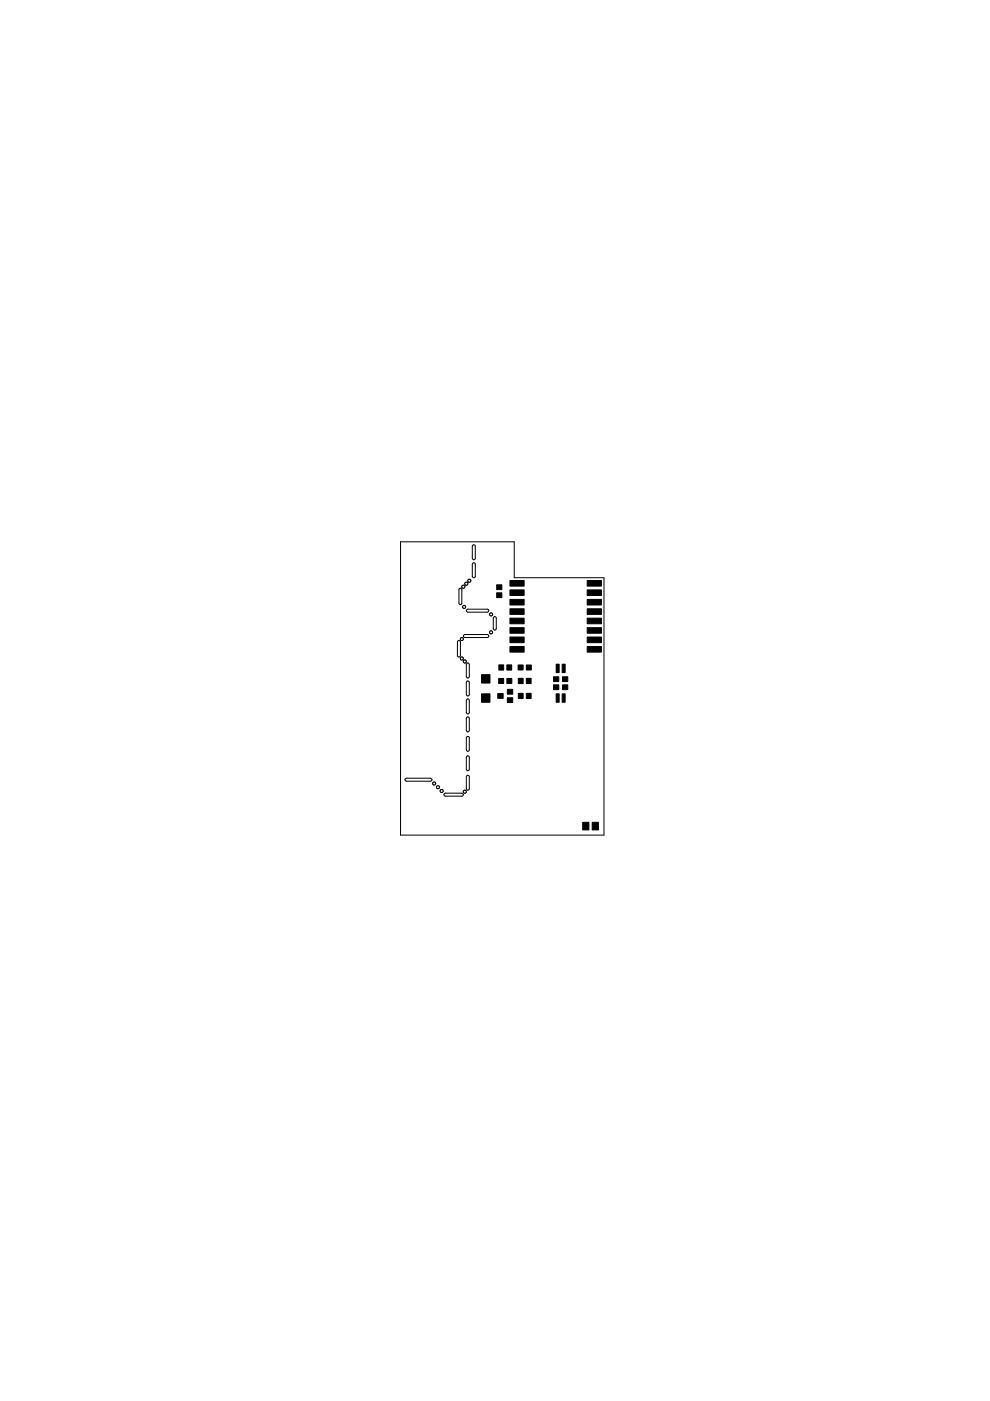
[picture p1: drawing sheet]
<svg xmlns="http://www.w3.org/2000/svg" width="210mm" height="297mm" viewBox="0 0 210 297" stroke-linecap="round" stroke-linejoin="round" font-family="sans-serif">
<g fill="#000" stroke="#000" stroke-width=".21">
<path d="M105.3 124h1.1v1h-1.1zM105.3 125.7h1.1v1h-1.1zM108.1 123.1h3v1.2h-3zM108.1 125.1h3v1.2h-3zM108.1 127.1h3v1.2h-3zM108.1 129.1h3v1.2h-3zM108.1 131.1h3v1.1h-3zM108.1 133.1h3v1.2h-3zM108.1 135.1h3v1.1h-3zM108.1 137.1h3v1.2h-3zM124.5 123.1h3v1.2h-3zM124.5 125.1h3v1.2h-3z"/>
<path d="M124.5 127.1h3v1.2h-3zM124.5 129.1h3v1.2h-3zM124.5 131.1h3v1.1h-3zM124.5 133.1h3v1.2h-3zM124.5 135.1h3v1.1h-3zM124.5 137.1h3v1.2h-3zM102.1 147.1h1.8v1.8h-1.8zM102.1 143h1.8v1.8h-1.8zM105.5 147h1.2v1.1h-1.2zM105.7 143.8h1.1v1.1h-1.1zM105.8 141h1v1.1h-1zM107.5 141h1v1.1h-1z"/>
<path d="M107.5 143.8h1v1.1h-1zM107.6 146.2h1.1v1h-1.1zM107.6 147.9h1.1v1h-1.1zM109.9 141h1v1h-1zM109.9 147h1v1.1h-1zM109.9 143.8h1v1.1h-1zM111.6 147h1v1.1h-1zM111.6 143.8h1v1.1h-1zM111.6 141h1v1h-1zM117.4 143.5h1.1v1h-1.1zM117.4 145.2h1.1v1h-1.1zM117.9 140.8h.7v1.8h-.7z"/>
<path d="M117.9 147.1h.7v1.8h-.7zM119.2 140.8h.6v1.8h-.6zM119.2 147.1h.6v1.8h-.6zM119.3 143.5h1.1v1h-1.1zM119.3 145.2h1.1v1h-1.1zM123.5 174.3h1.4v1.7h-1.4zM125.6 174.3h1.3v1.7h-1.3z"/>
</g>
<g fill="none" stroke="#000" stroke-width=".21">
<path d="M84.9 114.9h24.1v7.6h19.1v54.6h-43.2zM100.2 119.4l.4-.1 .2 .2v2.7a.32 .32 0 0 1-.3 .3 .32 .32 0 0 1-.4-.3zM100.2 115.6l.4-.1 .2 .2v2.7a.32 .32 0 0 1-.3 .3 .32 .32 0 0 1-.4-.3zM97.1 135.9l.3-.1 .2 .3v2.9a.32 .32 0 0 1-.3 .3 .32 .32 0 0 1-.3-.3zM97.4 124.8l.3-.1 .2 .2v3a.31 .31 0 0 1-.3 .3 .31 .31 0 0 1-.3-.3zM98.3 134.6l5-.1a.32 .32 0 0 1 .3 .4 .32 .32 0 0 1-.3 .3h-4.7l-.3-.2zM99 129.2h4.3a.32 .32 0 0 1 .3 .3 .32 .32 0 0 1-.3 .3h-4.1l-.3-.3zM104.7 130.8l.2-.1 .3 .2v2.4a.32 .32 0 0 1-.3 .3 .32 .32 0 0 1-.3-.3zM99 140.7l.3-.1 .2 .2v2.6a.32 .32 0 0 1-.3 .3 .32 .32 0 0 1-.3-.3zM99 144.5l.3-.1 .2 .2v2.6a.32 .32 0 0 1-.3 .4 .32 .32 0 0 1-.3-.4zM99 148.3l.3-.1 .2 .2v2.6a.32 .32 0 0 1-.3 .4 .32 .32 0 0 1-.3-.4zM99 152.1l.3-.1 .2 .2v2.7a.32 .32 0 0 1-.3 .3 .32 .32 0 0 1-.3-.3z"/>
<path d="M99 156.2l.3-.1 .2 .2v2.7a.32 .32 0 0 1-.3 .3 .32 .32 0 0 1-.3-.3zM86 165.1l5.3-.1a.32 .32 0 0 1 .3 .3 .32 .32 0 0 1-.3 .3h-5.1l-.3-.2zM94.2 168.3l3.7-.1a.32 .32 0 0 1 .3 .3 .32 .32 0 0 1-.3 .3h-3.5l-.3-.2zM99 160.3h.3l.2 .1v2.7a.32 .32 0 0 1-.3 .3 .32 .32 0 0 1-.3-.3zM99 164.5l.3-.1 .2 .3v2.5a.32 .32 0 0 1-.3 .3 .32 .32 0 0 1-.3-.3z"/>
<circle cx="98.9" cy="123.8" r=".32"/>
</g>
<circle cx="98.9" cy="123.8" r=".32" fill="#fff" stroke="#000" stroke-width=".21"/>
<circle cx="98.2" cy="124.4" r=".32" fill="none" stroke="#000" stroke-width=".21"/>
<circle cx="98.2" cy="124.4" r=".32" fill="#fff" stroke="#000" stroke-width=".21"/>
<circle cx="99.5" cy="123.1" r=".32" fill="none" stroke="#000" stroke-width=".21"/>
<circle cx="99.5" cy="123.1" r=".32" fill="#fff" stroke="#000" stroke-width=".21"/>
<circle cx="98.4" cy="128.7" r=".32" fill="none" stroke="#000" stroke-width=".21"/>
<circle cx="98.4" cy="128.7" r=".32" fill="#fff" stroke="#000" stroke-width=".21"/>
<circle cx="104.1" cy="130.3" r=".32" fill="none" stroke="#000" stroke-width=".21"/>
<circle cx="104.1" cy="130.3" r=".32" fill="#fff" stroke="#000" stroke-width=".21"/>
<circle cx="104.1" cy="134.1" r=".32" fill="none" stroke="#000" stroke-width=".21"/>
<circle cx="104.1" cy="134.1" r=".32" fill="#fff" stroke="#000" stroke-width=".21"/>
<circle cx="97.9" cy="135.5" r=".32" fill="none" stroke="#000" stroke-width=".21"/>
<circle cx="97.9" cy="135.5" r=".32" fill="#fff" stroke="#000" stroke-width=".21"/>
<circle cx="97.9" cy="139.6" r=".32" fill="none" stroke="#000" stroke-width=".21"/>
<circle cx="97.9" cy="139.6" r=".32" fill="#fff" stroke="#000" stroke-width=".21"/>
<circle cx="98.6" cy="140.3" r=".32" fill="none" stroke="#000" stroke-width=".21"/>
<circle cx="98.6" cy="140.3" r=".32" fill="#fff" stroke="#000" stroke-width=".21"/>
<circle cx="98.6" cy="167.9" r=".32" fill="none" stroke="#000" stroke-width=".21"/>
<circle cx="98.6" cy="167.9" r=".32" fill="#fff" stroke="#000" stroke-width=".21"/>
<circle cx="92.9" cy="166.9" r=".32" fill="none" stroke="#000" stroke-width=".21"/>
<circle cx="92.9" cy="166.9" r=".32" fill="#fff" stroke="#000" stroke-width=".21"/>
<circle cx="92.1" cy="166.1" r=".32" fill="none" stroke="#000" stroke-width=".21"/>
<circle cx="92.1" cy="166.1" r=".32" fill="#fff" stroke="#000" stroke-width=".21"/>
<circle cx="93.6" cy="167.7" r=".32" fill="none" stroke="#000" stroke-width=".21"/>
<circle cx="93.6" cy="167.7" r=".32" fill="#fff" stroke="#000" stroke-width=".21"/>
</svg>
